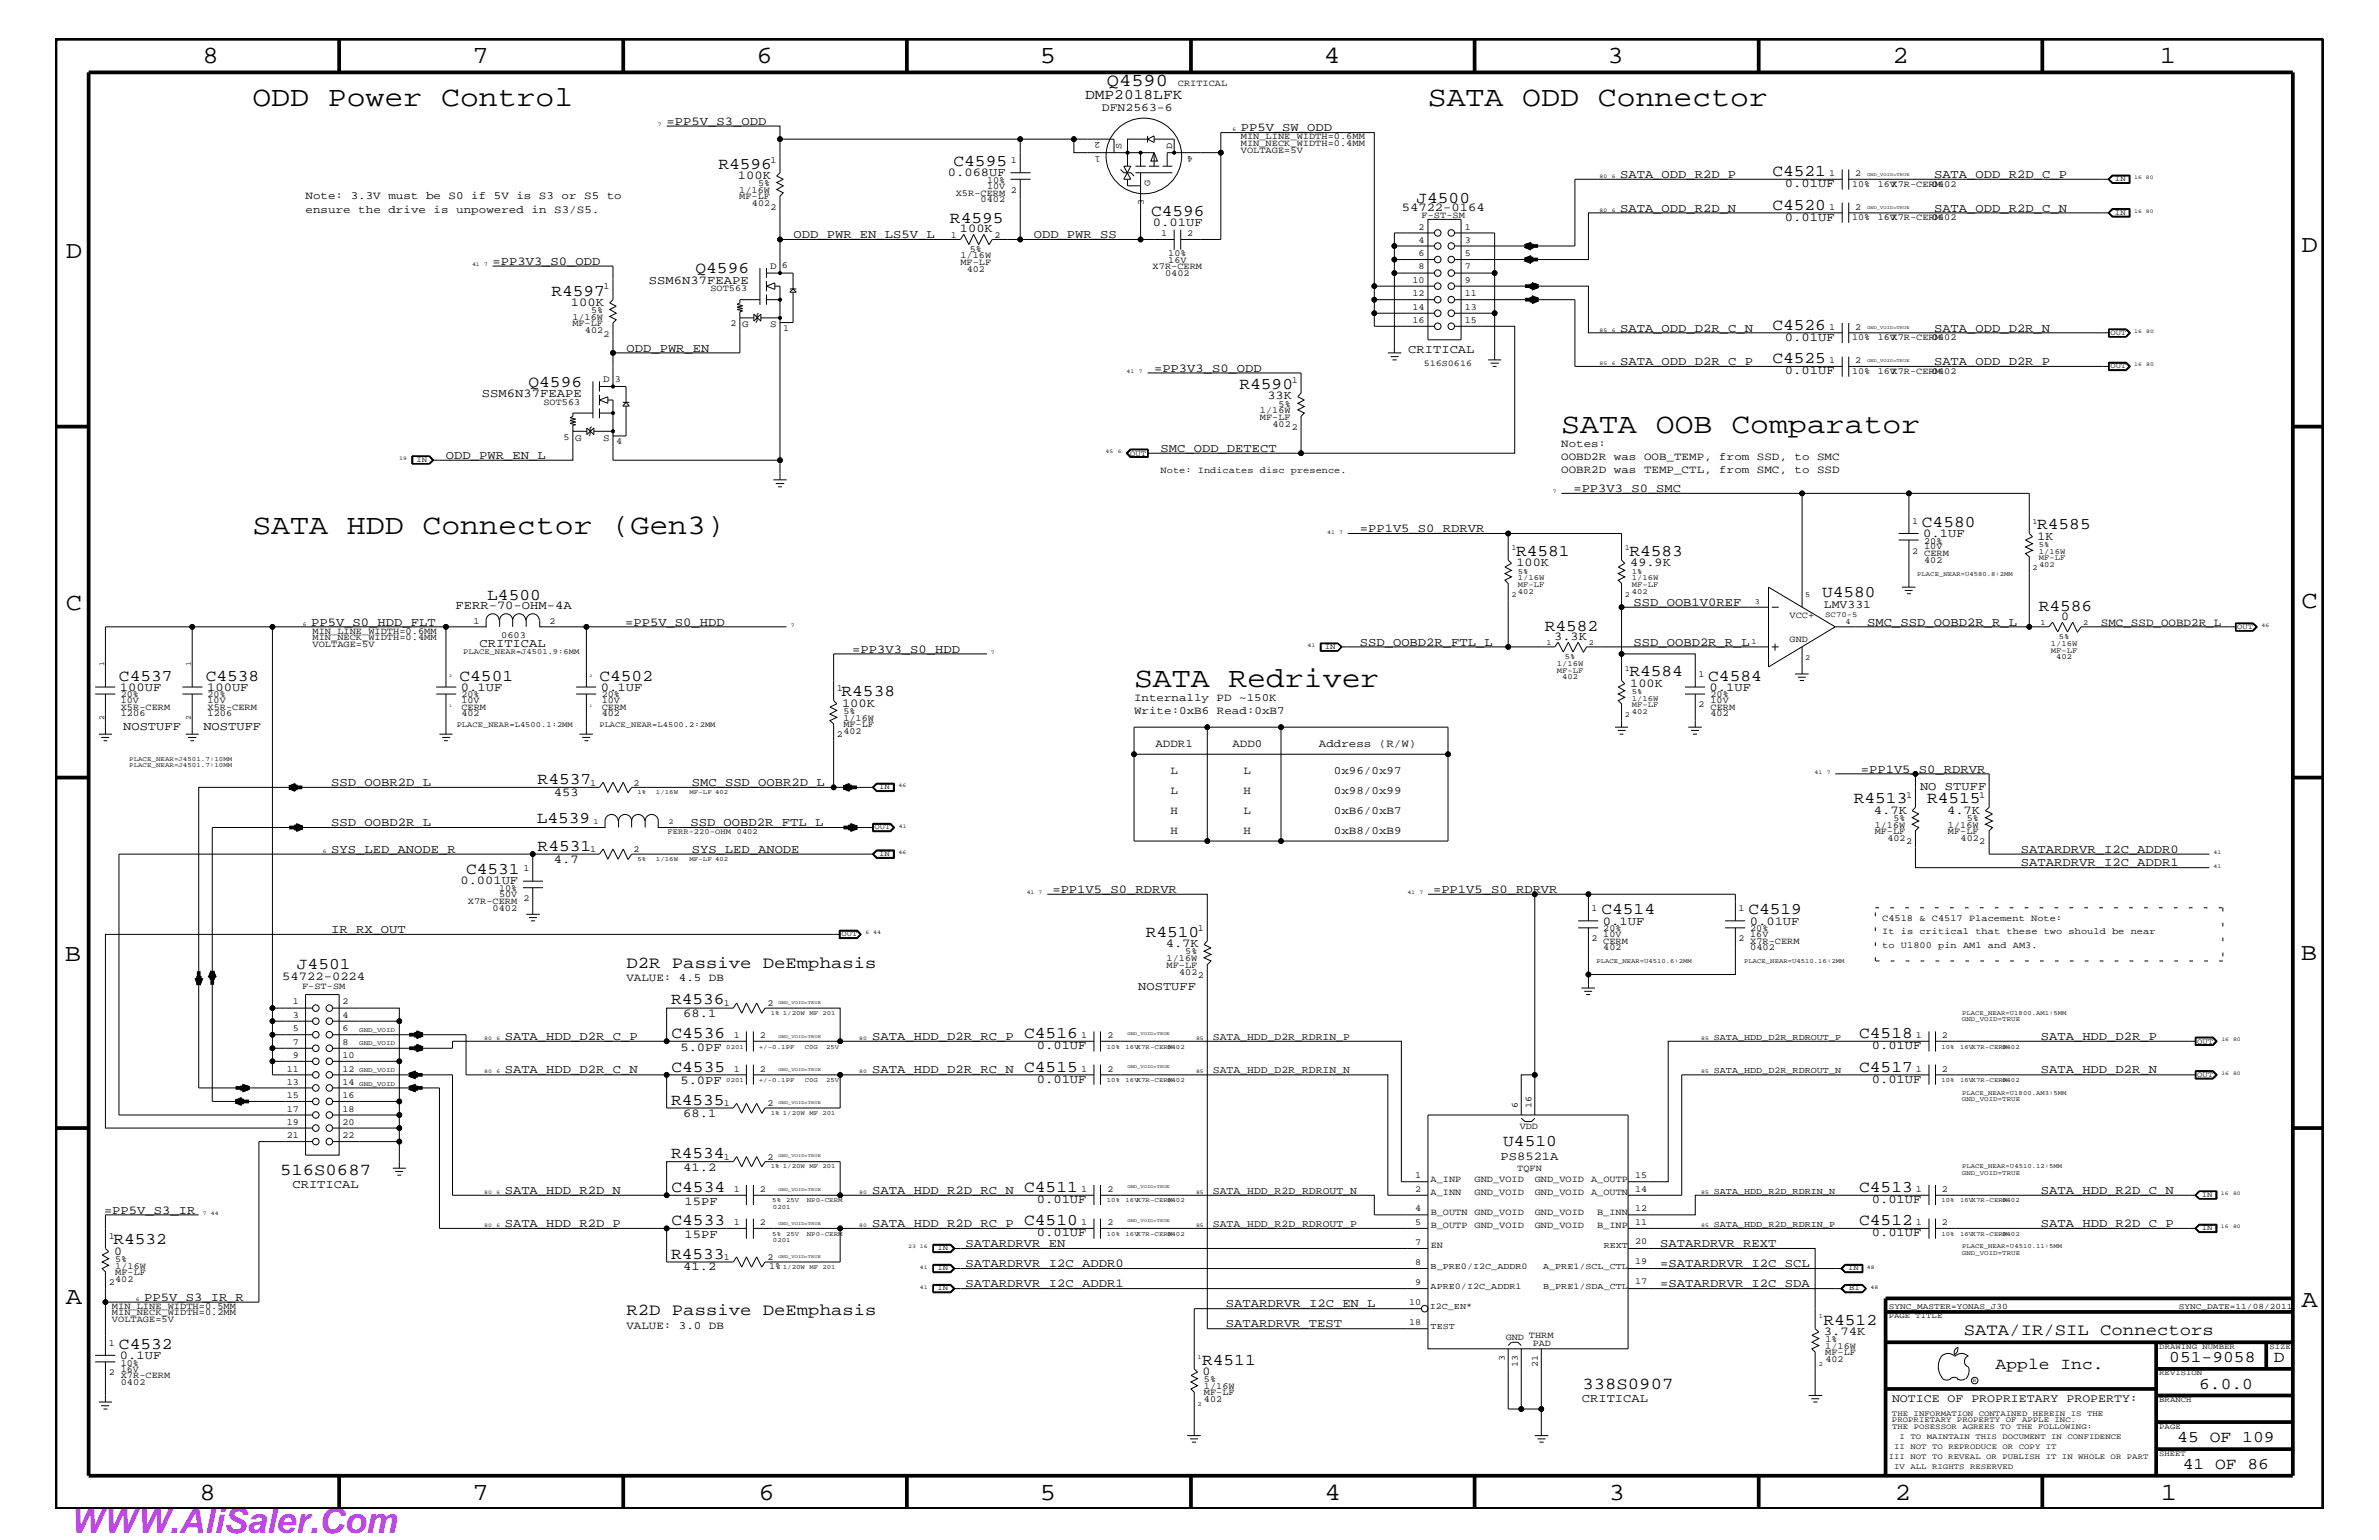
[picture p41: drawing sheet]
<svg xmlns="http://www.w3.org/2000/svg" width="432mm" height="279mm" viewBox="0 0 432 279" stroke-linecap="round" stroke-linejoin="round" font-family="sans-serif">
<defs><g id="words">
<text font-size="6.3" fill="#bd42e3" x="12.7" y="278.1">WWW.AliSaler.Com</text>
<g font-size="5.2">
<text x="45.8" y="19.2">ODD Power Control</text>
<text x="259.2" y="19.2">SATA ODD Connector</text>
<text x="283.4" y="78.6">SATA OOB Comparator</text>
<text x="45.8" y="96.8">SATA HDD Connector (Gen3)</text>
<text x="205.8" y="124.7">SATA Redriver</text>
</g>
<g font-size="4.5">
<text x="36.7" y="11.5">8</text>
<text x="85.8" y="11.5">7</text>
<text x="137.3" y="11.5">6</text>
<text x="188.7" y="11.5">5</text>
<text x="240.3" y="11.5">4</text>
<text x="291.8" y="11.5">3</text>
<text x="343.5" y="11.5">2</text>
<text x="392" y="11.5">1</text>
<text x="11.9" y="46.8">D</text>
<text x="417.8" y="45.7">D</text>
<text x="11.9" y="110.6">C</text>
<text x="417.8" y="110.3">C</text>
<text x="11.8" y="174.3">B</text>
<text x="417.6" y="174.2">B</text>
<text x="11.9" y="236.7">A</text>
<text x="417.8" y="237.1">A</text>
<text x="36.2" y="272.1">8</text>
<text x="85.8" y="272.1">7</text>
<text x="137.7" y="272.1">6</text>
<text x="188.7" y="272.1">5</text>
<text x="240.4" y="272.1">4</text>
<text x="292" y="272.1">3</text>
<text x="343.9" y="272.1">2</text>
<text x="392.2" y="272.1">1</text>
</g>
<text font-size="3.3" x="200.9" y="15.6">Q4590</text>
<g font-size="3">
<text x="130.4" y="30.6">R4596</text>
<text x="173.1" y="30.2">C4595</text>
<text x="321.7" y="31.9">C4521</text>
<text x="172.4" y="40.4">R4595</text>
<text x="208.9" y="39.2">C4596</text>
<text x="257.1" y="36.8">J4500</text>
<text x="321.7" y="38">C4520</text>
<text x="100.1" y="53.6">R4597</text>
<text x="126.2" y="49.6">Q4596</text>
<text x="321.7" y="59.8">C4526</text>
<text x="321.7" y="65.9">C4525</text>
<text x="95.9" y="70.1">Q4596</text>
<text x="225" y="70.6">R4590</text>
<text x="348.8" y="95.6">C4580</text>
<text x="275.2" y="101">R4581</text>
<text x="295.7" y="101">R4583</text>
<text x="369.7" y="96">R4585</text>
<text x="88.4" y="108.8">L4500</text>
<text x="330.7" y="108.2">U4580</text>
<text x="370" y="110.8">R4586</text>
<text x="280.4" y="114.4">R4582</text>
<text x="21.6" y="123.5">C4537</text>
<text x="37.3" y="123.5">C4538</text>
<text x="83.4" y="123.5">C4501</text>
<text x="108.8" y="123.5">C4502</text>
<text x="295.7" y="122.7">R4584</text>
<text x="310.1" y="123.5">C4584</text>
<text x="152.7" y="126.4">R4538</text>
<text x="97.6" y="142.3">R4537</text>
<text x="97.4" y="149.3">L4539</text>
<text x="336.5" y="145.7">R4513</text>
<text x="349.8" y="145.7">R4515</text>
<text x="97.6" y="154.4">R4531</text>
<text x="84.6" y="158.6">C4531</text>
<text x="290.7" y="165.9">C4514</text>
<text x="317.3" y="165.9">C4519</text>
<text x="207.9" y="170">R4510</text>
<text x="53.9" y="175.9">J4501</text>
<text x="113.7" y="175.6">D2R Passive DeEmphasis</text>
<text x="121.8" y="182.2">R4536</text>
<text x="121.9" y="188.3">C4536</text>
<text x="185.9" y="188.3">C4516</text>
<text x="337.4" y="188.3">C4518</text>
<text x="121.9" y="194.4">C4535</text>
<text x="185.9" y="194.4">C4515</text>
<text x="337.4" y="194.4">C4517</text>
<text x="121.8" y="200.4">R4535</text>
<text x="272.8" y="208">U4510</text>
<text x="50.8" y="213.2">516S0687</text>
<text x="121.8" y="210.2">R4534</text>
<text x="121.9" y="216.2">C4534</text>
<text x="185.9" y="216.2">C4511</text>
<text x="337.4" y="216.2">C4513</text>
<text x="20.6" y="225.7">R4532</text>
<text x="121.9" y="222.3">C4533</text>
<text x="185.9" y="222.3">C4510</text>
<text x="337.4" y="222.3">C4512</text>
<text x="121.8" y="228.4">R4533</text>
<text x="113.7" y="238.6">R2D Passive DeEmphasis</text>
<text x="21.6" y="244.7">C4532</text>
<text x="331" y="240.3">R4512</text>
<text x="356.4" y="242.3">SATA/IR/SIL Connectors</text>
<text x="218.2" y="247.6">R4511</text>
<text x="287.2" y="252">338S0907</text>
<text x="362.2" y="248.4">Apple Inc.</text>
<text x="393.7" y="247.1">051-9058</text>
<text x="399.2" y="252">6.0.0</text>
<text x="412.7" y="247.1">D</text>
<text x="395.2" y="261.6">45 OF 109</text>
<text x="396.2" y="266.6">41 OF 86</text>
</g>
<text font-size="2.6" x="196.9" y="18">DMP2018LFK</text>
<g font-size="2.2">
<text x="121" y="22.6">=PP5V_S3_ODD</text>
<text x="225.2" y="23.8">PP5V_SW_ODD</text>
<text x="133.9" y="32.5">100K</text>
<text x="172" y="31.9">0.068UF</text>
<text x="294.1" y="32.3">SATA_ODD_R2D_P</text>
<text x="324" y="34">0.01UF</text>
<text x="351" y="32.3">SATA_ODD_R2D_C_P</text>
<text x="209.3" y="41">0.01UF</text>
<text x="254.4" y="38.2">54722-0164</text>
<text x="294.1" y="38.4">SATA_ODD_R2D_N</text>
<text x="324" y="40.1">0.01UF</text>
<text x="351" y="38.4">SATA_ODD_R2D_C_N</text>
<text x="144" y="43.2">ODD_PWR_EN_LS5V_L</text>
<text x="174.2" y="42.1">100K</text>
<text x="187.6" y="43.2">ODD_PWR_SS</text>
<text x="89.4" y="48">=PP3V3_S0_ODD</text>
<text x="117.8" y="51.5">SSM6N37FEAPE</text>
<text x="103.6" y="55.5">100K</text>
<text x="113.7" y="63.9">ODD_PWR_EN</text>
<text x="255.6" y="64">CRITICAL</text>
<text x="294.1" y="60.2">SATA_ODD_D2R_C_N</text>
<text x="324" y="61.9">0.01UF</text>
<text x="351" y="60.2">SATA_ODD_D2R_N</text>
<text x="209.5" y="67.5">=PP3V3_S0_ODD</text>
<text x="294.1" y="66.2">SATA_ODD_D2R_C_P</text>
<text x="324" y="67.9">0.01UF</text>
<text x="351" y="66.2">SATA_ODD_D2R_P</text>
<text x="87.5" y="72.1">SSM6N37FEAPE</text>
<text x="230" y="72.4">33K</text>
<text x="80.9" y="83.3">ODD_PWR_EN_L</text>
<text x="210.7" y="82">SMC_ODD_DETECT</text>
<text x="285.6" y="89.3">=PP3V3_S0_SMC</text>
<text x="246.8" y="96.5">=PP1V5_S0_RDRVR</text>
<text x="349.1" y="97.4">0.1UF</text>
<text x="369.8" y="97.9">1K</text>
<text x="275.2" y="102.7">100K</text>
<text x="295.9" y="102.7">49.9K</text>
<text x="56.5" y="113.6">PP5V_S0_HDD_FLT</text>
<text x="82.7" y="110.5">FERR-70-OHM-4A</text>
<text x="113.5" y="113.6">=PP5V_S0_HDD</text>
<text x="296.5" y="109.9">SSD_OOB1V0REF</text>
<text x="338.9" y="113.6">SMC_SSD_OOBD2R_R_L</text>
<text x="374.1" y="112.5">0</text>
<text x="87" y="117.4">CRITICAL</text>
<text x="154.7" y="118.4">=PP3V3_S0_HDD</text>
<text x="246.8" y="117.2">SSD_OOBD2R_FTL_L</text>
<text x="282.1" y="116.1">3.3K</text>
<text x="296.5" y="117.2">SSD_OOBD2R_R_L</text>
<text x="21.8" y="125.3">100UF</text>
<text x="37.6" y="125.3">100UF</text>
<text x="83.7" y="125.3">0.1UF</text>
<text x="109.1" y="125.3">0.1UF</text>
<text x="295.9" y="124.6">100K</text>
<text x="310.3" y="125.3">0.1UF</text>
<text x="152.8" y="128.2">100K</text>
<text x="22.4" y="132.4">NOSTUFF</text>
<text x="36.9" y="132.4">NOSTUFF</text>
<text x="60.1" y="142.6">SSD_OOBR2D_L</text>
<text x="125.6" y="142.6">SMC_SSD_OOBR2D_L</text>
<text x="337.7" y="140.2">=PP1V5_S0_RDRVR</text>
<text x="348.5" y="143.3">NO STUFF</text>
<text x="60.1" y="149.9">SSD_OOBD2R_L</text>
<text x="100.5" y="144.5">453</text>
<text x="125.3" y="149.9">SSD_OOBD2R_FTL_L</text>
<text x="340.1" y="147.6">4.7K</text>
<text x="353.4" y="147.6">4.7K</text>
<text x="60.1" y="154.7">SYS_LED_ANODE_R</text>
<text x="125.6" y="154.7">SYS_LED_ANODE</text>
<text x="366.8" y="154.7">SATARDRVR_I2C_ADDR0</text>
<text x="83.6" y="160.5">0.001UF</text>
<text x="100.5" y="156.6">4.7</text>
<text x="191" y="162">=PP1V5_S0_RDRVR</text>
<text x="260.1" y="162">=PP1V5_S0_RDRVR</text>
<text x="366.8" y="157.2">SATARDRVR_I2C_ADDR1</text>
<text x="290.9" y="167.8">0.1UF</text>
<text x="317.6" y="167.8">0.01UF</text>
<text x="60.1" y="169.3">IR_RX_OUT</text>
<text x="211.6" y="171.8">4.7K</text>
<text x="51.2" y="177.7">54722-0224</text>
<text x="206.6" y="179.7">NOSTUFF</text>
<text x="124" y="184.4">68.1</text>
<text x="91.6" y="188.7">SATA_HDD_D2R_C_P</text>
<text x="123.5" y="190.6">5.0PF</text>
<text x="158.3" y="188.7">SATA_HDD_D2R_RC_P</text>
<text x="188.2" y="190.4">0.01UF</text>
<text x="339.7" y="190.4">0.01UF</text>
<text x="370.4" y="188.7">SATA_HDD_D2R_P</text>
<text x="91.6" y="194.8">SATA_HDD_D2R_C_N</text>
<text x="123.5" y="196.7">5.0PF</text>
<text x="158.3" y="194.8">SATA_HDD_D2R_RC_N</text>
<text x="188.2" y="196.5">0.01UF</text>
<text x="339.7" y="196.5">0.01UF</text>
<text x="370.4" y="194.8">SATA_HDD_D2R_N</text>
<text x="124" y="202.6">68.1</text>
<text x="53.1" y="215.6">CRITICAL</text>
<text x="124" y="212.4">41.2</text>
<text x="272.4" y="210.4">PS8521A</text>
<text x="18.9" y="220.2">=PP5V_S3_IR</text>
<text x="91.6" y="216.6">SATA_HDD_R2D_N</text>
<text x="124.3" y="218.6">15PF</text>
<text x="158.3" y="216.6">SATA_HDD_R2D_RC_N</text>
<text x="188.2" y="218.3">0.01UF</text>
<text x="339.7" y="218.3">0.01UF</text>
<text x="370.4" y="216.6">SATA_HDD_R2D_C_N</text>
<text x="20.7" y="227.6">0</text>
<text x="91.6" y="222.6">SATA_HDD_R2D_P</text>
<text x="124.3" y="224.6">15PF</text>
<text x="158.3" y="222.6">SATA_HDD_R2D_RC_P</text>
<text x="175.3" y="226.3">SATARDRVR_EN</text>
<text x="188.2" y="224.3">0.01UF</text>
<text x="301.3" y="226.3">SATARDRVR_REXT</text>
<text x="339.7" y="224.3">0.01UF</text>
<text x="370.4" y="222.6">SATA_HDD_R2D_C_P</text>
<text x="124" y="230.5">41.2</text>
<text x="175.3" y="233.5">SATARDRVR_I2C_ADDR1</text>
<text x="175.3" y="229.9">SATARDRVR_I2C_ADDR0</text>
<text x="301.3" y="229.9">=SATARDRVR_I2C_SCL</text>
<text x="301.3" y="233.5">=SATARDRVR_I2C_SDA</text>
<text x="26.2" y="236">PP5V_S3_IR_R</text>
<text x="222.5" y="237.2">SATARDRVR_I2C_EN_L</text>
<text x="222.5" y="240.8">SATARDRVR_TEST</text>
<text x="331.1" y="242.2">3.74K</text>
<text x="21.8" y="246.5">0.1UF</text>
<text x="218.3" y="249.5">0</text>
<text x="287.1" y="254.4">CRITICAL</text>
</g>
<g font-size="2.1">
<text x="200" y="20.2">DFN2563-6</text>
<text x="331.1" y="110.3">LMV331</text>
<text x="343.4" y="254.4">NOTICE OF PROPRIETARY PROPERTY:</text>
</g>
<g font-size="2">
<text x="55.5" y="38.6">ensure the drive is unpowered in S3/S5.</text>
<text x="55.5" y="36.2">Note: 3.3V must be S0 if 5V is S3 or S5 to</text>
<text x="283.4" y="83.5">OOBD2R was OOB_TEMP, from SSD, to SMC</text>
<text x="283.4" y="81.1">Notes:</text>
<text x="283.4" y="85.9">OOBR2D was TEMP_CTL, from SMC, to SSD</text>
<text x="381.3" y="113.6">SMC_SSD_OOBD2R_L</text>
<text x="205.8" y="129.6">Write:0xB6 Read:0xB7</text>
<text x="205.8" y="127.1">Internally PD ~150K</text>
<text x="209.7" y="135.6">ADDR1</text>
<text x="223.7" y="135.6">ADD0</text>
<text x="239.4" y="135.6">Address (R/W)</text>
<text x="212.4" y="140.4">L</text>
<text x="225.7" y="140.4">L</text>
<text x="242.1" y="140.4">0x96/0x97</text>
<text x="212.4" y="144">L</text>
<text x="212.4" y="147.7">H</text>
<text x="225.7" y="147.7">L</text>
<text x="225.7" y="144">H</text>
<text x="242.1" y="147.7">0xB6/0xB7</text>
<text x="242.1" y="144">0x98/0x99</text>
<text x="212.4" y="151.3">H</text>
<text x="225.7" y="151.3">H</text>
<text x="242.1" y="151.3">0xB8/0xB9</text>
<text x="113.7" y="178">VALUE: 4.5 DB</text>
<text x="113.7" y="241.1">VALUE: 3.0 DB</text>
</g>
<g font-size="1.9">
<text x="220.1" y="188.7">SATA_HDD_D2R_RDRIN_P</text>
<text x="220.1" y="194.8">SATA_HDD_D2R_RDRIN_N</text>
<text x="220.1" y="216.6">SATA_HDD_R2D_RDROUT_N</text>
<text x="220.1" y="222.6">SATA_HDD_R2D_RDROUT_P</text>
</g>
<g font-size="1.8">
<text x="139.8" y="48.8">D</text>
<text x="134.7" y="59.4">G</text>
<text x="139.8" y="59.4">S</text>
<text x="109.5" y="69.4">D</text>
<text x="104.4" y="80">G</text>
<text x="109.5" y="80">S</text>
</g>
<g font-size="1.7">
<text x="213.8" y="15.6">CRITICAL</text>
<text x="139.9" y="29.5">1</text>
<text x="183.5" y="29.5">1</text>
<text x="199.7" y="25.9" transform="rotate(-180 199.7 25.9)">2</text>
<text x="199.7" y="28.3" transform="rotate(-180 199.7 28.3)">1</text>
<text x="203.5" y="27.1" transform="rotate(-90 203.5 27.1)">S</text>
<text x="212.8" y="26.9" transform="rotate(-90 212.8 26.9)">D</text>
<text x="216.6" y="28.3" transform="rotate(-180 216.6 28.3)">4</text>
<text x="225.2" y="26.5">MIN_NECK_WIDTH=0.4MM</text>
<text x="225.2" y="25.3">MIN_LINE_WIDTH=0.6MM</text>
<text x="225.2" y="27.7">VOLTAGE=5V</text>
<text x="134.2" y="35">1/16W</text>
<text x="137.6" y="33.7">5%</text>
<text x="173.5" y="35.5">X5R-CERM</text>
<text x="179.2" y="34.2">10V</text>
<text x="179.2" y="33.1">10%</text>
<text x="183.5" y="35">2</text>
<text x="208.8" y="33.7" transform="rotate(-90 208.8 33.7)">G</text>
<text x="332" y="31.9">1</text>
<text x="336.2" y="33.9">10%</text>
<text x="336.7" y="31.9">2</text>
<text x="340.8" y="33.9">16V</text>
<text x="343.3" y="33.9">X7R-CERM</text>
<text x="350.6" y="33.9">0402</text>
<text x="134.2" y="36.2">MF-LF</text>
<text x="136.5" y="37.4">402</text>
<text x="139.9" y="38">2</text>
<text x="178" y="36.7">0402</text>
<text x="207.6" y="37.3" transform="rotate(-90 207.6 37.3)">3</text>
<text x="257.5" y="41.7">2</text>
<text x="258" y="39.5">F-ST-SM</text>
<text x="265.9" y="41.7">1</text>
<text x="332" y="38">1</text>
<text x="336.2" y="40">10%</text>
<text x="336.7" y="38">2</text>
<text x="340.8" y="40">16V</text>
<text x="343.3" y="40">X7R-CERM</text>
<text x="350.6" y="40">0402</text>
<text x="172.6" y="43.1">1</text>
<text x="174.3" y="46.8">1/16W</text>
<text x="176" y="45.7">5%</text>
<text x="180.5" y="43.1">2</text>
<text x="210.7" y="42.9">1</text>
<text x="212.1" y="47.7">16V</text>
<text x="212.1" y="46.5">10%</text>
<text x="215.5" y="42.9">2</text>
<text x="257.5" y="46.5">6</text>
<text x="257.5" y="44.1">4</text>
<text x="265.9" y="44.1">3</text>
<text x="265.9" y="46.5">5</text>
<text x="109.6" y="52.5">1</text>
<text x="129" y="52.8">SOT563</text>
<text x="141.9" y="48.7">6</text>
<text x="174.3" y="48">MF-LF</text>
<text x="175.5" y="49.3">402</text>
<text x="209.2" y="48.9">X7R-CERM</text>
<text x="211.5" y="50.2">0402</text>
<text x="256.4" y="53.8">12</text>
<text x="256.4" y="51.3">10</text>
<text x="257.5" y="48.9">8</text>
<text x="265.9" y="51.3">9</text>
<text x="265.9" y="48.9">7</text>
<text x="265.9" y="53.8">11</text>
<text x="103.9" y="58">1/16W</text>
<text x="103.9" y="59.2">MF-LF</text>
<text x="107.3" y="56.8">5%</text>
<text x="132.6" y="59.2">2</text>
<text x="142.2" y="60">1</text>
<text x="256.4" y="58.6">16</text>
<text x="256.4" y="56.2">14</text>
<text x="265.9" y="58.6">15</text>
<text x="265.9" y="56.2">13</text>
<text x="332" y="59.8">1</text>
<text x="336.7" y="59.8">2</text>
<text x="106.2" y="60.4">402</text>
<text x="109.6" y="61.1">2</text>
<text x="332" y="65.9">1</text>
<text x="336.2" y="61.8">10%</text>
<text x="336.7" y="65.9">2</text>
<text x="340.8" y="61.8">16V</text>
<text x="343.3" y="61.8">X7R-CERM</text>
<text x="350.6" y="61.8">0402</text>
<text x="111.6" y="69.3">3</text>
<text x="234.4" y="69.5">1</text>
<text x="336.2" y="67.8">10%</text>
<text x="340.8" y="67.8">16V</text>
<text x="343.3" y="67.8">X7R-CERM</text>
<text x="350.6" y="67.8">0402</text>
<text x="98.6" y="73.4">SOT563</text>
<text x="228.7" y="75">1/16W</text>
<text x="228.7" y="76.2">MF-LF</text>
<text x="231" y="77.4">402</text>
<text x="232.1" y="73.8">5%</text>
<text x="102.3" y="79.9">5</text>
<text x="111.8" y="80.5">4</text>
<text x="234.4" y="78">2</text>
<text x="210.7" y="85.9">Note: Indicates disc presence.</text>
<text x="347.1" y="95">1</text>
<text x="347.1" y="100.4">2</text>
<text x="349.2" y="101">CERM</text>
<text x="349.3" y="99.7">10V</text>
<text x="349.3" y="98.7">20%</text>
<text x="349.3" y="102.1">402</text>
<text x="85.9" y="113.1">1</text>
<text x="99.7" y="113.1">2</text>
<text x="324.8" y="112.2">VCC+</text>
<text x="56.7" y="116.2">MIN_NECK_WIDTH=0.4MM</text>
<text x="56.7" y="115">MIN_LINE_WIDTH=0.6MM</text>
<text x="56.7" y="117.4">VOLTAGE=5V</text>
<text x="91" y="115.7">0603</text>
<text x="324.8" y="116.5">GND</text>
<text x="151.9" y="125.3">1</text>
<text x="308.3" y="122.9">1</text>
<text x="21.9" y="130">1206</text>
<text x="21.9" y="128.8">X5R-CERM</text>
<text x="21.9" y="127.6">10V</text>
<text x="21.9" y="126.5">20%</text>
<text x="37.7" y="128.8">X5R-CERM</text>
<text x="37.7" y="130">1206</text>
<text x="37.7" y="127.6">10V</text>
<text x="37.7" y="126.5">20%</text>
<text x="83.7" y="128.8">CERM</text>
<text x="83.7" y="127.6">10V</text>
<text x="83.7" y="126.5">20%</text>
<text x="83.7" y="130">402</text>
<text x="109.2" y="128.8">CERM</text>
<text x="109.2" y="127.6">10V</text>
<text x="109.2" y="126.5">20%</text>
<text x="109.2" y="130">402</text>
<text x="153.1" y="130.8">1/16W</text>
<text x="153.1" y="131.9">MF-LF</text>
<text x="153.1" y="129.6">5%</text>
<text x="308.3" y="128.3">2</text>
<text x="310.5" y="128.8">CERM</text>
<text x="310.5" y="127.6">10V</text>
<text x="310.5" y="126.5">20%</text>
<text x="310.5" y="130">402</text>
<text x="151.9" y="133.8">2</text>
<text x="153.1" y="133.2">402</text>
<text x="107.1" y="142.5">1</text>
<text x="115" y="142.5">2</text>
<text x="343.7" y="149">5%</text>
<text x="346" y="144.7">1</text>
<text x="357" y="149">5%</text>
<text x="359.2" y="144.7">1</text>
<text x="107.1" y="154.6">1</text>
<text x="115" y="154.6">2</text>
<text x="340.3" y="150.1">1/16W</text>
<text x="340.3" y="151.3">MF-LF</text>
<text x="342.6" y="152.6">402</text>
<text x="346" y="153.2">2</text>
<text x="353.6" y="150.1">1/16W</text>
<text x="353.6" y="151.3">MF-LF</text>
<text x="355.9" y="152.6">402</text>
<text x="359.2" y="153.2">2</text>
<text x="90.6" y="161.7">10%</text>
<text x="95" y="158">1</text>
<text x="84.9" y="163.9">X7R-CERM</text>
<text x="89.4" y="165.2">0402</text>
<text x="90.6" y="162.8">50V</text>
<text x="95" y="163.5">2</text>
<text x="288.9" y="165.3">1</text>
<text x="315.6" y="165.3">1</text>
<text x="341.6" y="167.1">C4518 &amp; C4517 Placement Note:</text>
<text x="215.1" y="173.2">5%</text>
<text x="217.4" y="168.9">1</text>
<text x="288.9" y="170.7">2</text>
<text x="291" y="171.2">CERM</text>
<text x="291" y="170">10V</text>
<text x="291" y="168.9">20%</text>
<text x="291" y="172.4">402</text>
<text x="315.6" y="170.7">2</text>
<text x="317.7" y="171.2">X7R-CERM</text>
<text x="317.7" y="172.4">0402</text>
<text x="317.7" y="170">16V</text>
<text x="317.7" y="168.9">20%</text>
<text x="341.6" y="169.5">It is critical that these two should be near</text>
<text x="341.6" y="172">to U1800 pin AM1 and AM3.</text>
<text x="54.8" y="179.5">F-ST-SM</text>
<text x="211.7" y="174.4">1/16W</text>
<text x="211.7" y="175.6">MF-LF</text>
<text x="214" y="176.8">402</text>
<text x="217.4" y="177.4">2</text>
<text x="53.2" y="184.7">3</text>
<text x="53.2" y="182.2">1</text>
<text x="62.1" y="184.7">4</text>
<text x="62.1" y="182.2">2</text>
<text x="131.4" y="182.5">1</text>
<text x="139.3" y="182.5">2</text>
<text x="53.2" y="192">9</text>
<text x="53.2" y="189.5">7</text>
<text x="53.2" y="187.1">5</text>
<text x="62.1" y="189.5">8</text>
<text x="62.1" y="187.1">6</text>
<text x="62.1" y="192">10</text>
<text x="133.2" y="188.3">1</text>
<text x="137.9" y="188.3">2</text>
<text x="196.3" y="188.3">1</text>
<text x="201" y="188.3">2</text>
<text x="347.7" y="188.3">1</text>
<text x="352.5" y="188.3">2</text>
<text x="52.1" y="196.8">13</text>
<text x="52.1" y="194.4">11</text>
<text x="62.1" y="196.8">14</text>
<text x="62.1" y="194.4">12</text>
<text x="133.2" y="194.4">1</text>
<text x="137.9" y="194.4">2</text>
<text x="196.3" y="194.4">1</text>
<text x="201" y="194.4">2</text>
<text x="347.7" y="194.4">1</text>
<text x="352.5" y="194.4">2</text>
<text x="52.1" y="201.7">17</text>
<text x="52.1" y="199.2">15</text>
<text x="62.1" y="201.7">18</text>
<text x="62.1" y="199.2">16</text>
<text x="131.4" y="200.7">1</text>
<text x="139.3" y="200.7">2</text>
<text x="275.5" y="201" transform="rotate(-90 275.5 201)">6</text>
<text x="278" y="201" transform="rotate(-90 278 201)">16</text>
<text x="52.1" y="206.5">21</text>
<text x="52.1" y="204.1">19</text>
<text x="62.1" y="206.5">22</text>
<text x="62.1" y="204.1">20</text>
<text x="275.8" y="204.9">VDD</text>
<text x="131.4" y="210.4">1</text>
<text x="139.3" y="210.4">2</text>
<text x="256.9" y="213.8">1</text>
<text x="259.7" y="214.4">A_INP</text>
<text x="267.6" y="214.4">GND_VOID</text>
<text x="275.4" y="212.5">TQFN</text>
<text x="278.6" y="214.4">GND_VOID</text>
<text x="288.8" y="214.4">A_OUTP</text>
<text x="296.8" y="213.8">15</text>
<text x="133.2" y="216.2">1</text>
<text x="137.9" y="216.2">2</text>
<text x="196.3" y="216.2">1</text>
<text x="201" y="216.2">2</text>
<text x="256.9" y="219.7">4</text>
<text x="256.9" y="216.2">2</text>
<text x="259.7" y="216.9">A_INN</text>
<text x="259.7" y="220.4">B_OUTN</text>
<text x="267.6" y="216.9">GND_VOID</text>
<text x="267.6" y="220.4">GND_VOID</text>
<text x="278.6" y="216.9">GND_VOID</text>
<text x="278.6" y="220.4">GND_VOID</text>
<text x="288.8" y="216.9">A_OUTN</text>
<text x="289.9" y="220.4">B_INN</text>
<text x="296.8" y="219.7">12</text>
<text x="296.8" y="216.2">14</text>
<text x="347.7" y="216.2">1</text>
<text x="352.5" y="216.2">2</text>
<text x="19.7" y="224.7">1</text>
<text x="133.2" y="222.3">1</text>
<text x="137.9" y="222.3">2</text>
<text x="196.3" y="222.3">1</text>
<text x="201" y="222.3">2</text>
<text x="256.9" y="225.9">7</text>
<text x="256.9" y="222.2">5</text>
<text x="259.7" y="226.5">EN</text>
<text x="259.7" y="222.9">B_OUTP</text>
<text x="267.6" y="222.9">GND_VOID</text>
<text x="278.6" y="222.9">GND_VOID</text>
<text x="289.9" y="222.9">B_INP</text>
<text x="296.8" y="222.2">11</text>
<text x="296.8" y="225.7">20</text>
<text x="347.7" y="222.3">1</text>
<text x="352.5" y="222.3">2</text>
<text x="19.7" y="233.2">2</text>
<text x="20.9" y="231.3">MF-LF</text>
<text x="20.9" y="230.2">1/16W</text>
<text x="20.9" y="229">5%</text>
<text x="20.9" y="232.6">402</text>
<text x="131.4" y="228.5">1</text>
<text x="139.3" y="228.5">2</text>
<text x="139.6" y="230.2">1%</text>
<text x="256.9" y="229.6">8</text>
<text x="256.9" y="233.2">9</text>
<text x="296.8" y="233">17</text>
<text x="296.8" y="229.4">19</text>
<text x="20.3" y="239.9">VOLTAGE=5V</text>
<text x="20.3" y="237.4">MIN_LINE_WIDTH=0.5MM</text>
<text x="20.3" y="238.6">MIN_NECK_WIDTH=0.2MM</text>
<text x="255.8" y="236.8">10</text>
<text x="19.7" y="244.1">1</text>
<text x="255.8" y="240.5">18</text>
<text x="273.3" y="243.1">GND</text>
<text x="277.5" y="242.7">THRM</text>
<text x="278.2" y="244.2">PAD</text>
<text x="331.3" y="244.7">1/16W</text>
<text x="331.3" y="245.9">MF-LF</text>
<text x="331.3" y="243.5">1%</text>
<text x="19.7" y="249.5">2</text>
<text x="21.9" y="251.2">0402</text>
<text x="21.9" y="250">X7R-CERM</text>
<text x="21.9" y="248.9">16V</text>
<text x="21.9" y="247.8">10%</text>
<text x="218.5" y="252">1/16W</text>
<text x="218.5" y="250.7">5%</text>
<text x="273.1" y="247" transform="rotate(-90 273.1 247)">3</text>
<text x="275.5" y="248.1" transform="rotate(-90 275.5 248.1)">13</text>
<text x="279.1" y="248.1" transform="rotate(-90 279.1 248.1)">21</text>
<text x="331.3" y="247.1">402</text>
<text x="218.5" y="253.2">MF-LF</text>
<text x="218.5" y="254.4">402</text>
</g>
<g font-size="1.6">
<text x="258.4" y="66.5">516S0616</text>
<text x="311.1" y="188.7">SATA_HDD_D2R_RDROUT_P</text>
<text x="311.1" y="194.8">SATA_HDD_D2R_RDROUT_N</text>
<text x="311.1" y="216.6">SATA_HDD_R2D_RDRIN_N</text>
<text x="291.1" y="226.5">REXT</text>
<text x="311.1" y="222.6">SATA_HDD_R2D_RDRIN_P</text>
<text x="259.7" y="230.2">B_PRE0/I2C_ADDR0</text>
<text x="259.7" y="233.8">APRE0/I2C_ADDR1</text>
<text x="280.1" y="233.8">B_PRE1/SDA_CTL</text>
<text x="280.1" y="230.2">A_PRE1/SCL_CTL</text>
<text x="259.5" y="237.4">I2C_EN*</text>
<text x="259.7" y="241.1">TEST</text>
</g>
<g font-size="1.5">
<text x="342.8" y="237.4">SYNC_MASTER=YONAS_J30</text>
<text x="395.5" y="237.4">SYNC_DATE=11/08/2011</text>
</g>
<g font-size="1.4">
<text x="383.9" y="32.9">IN</text>
<text x="383.9" y="39">IN</text>
<text x="383" y="60.8">OUT</text>
<text x="383" y="66.8">OUT</text>
<text x="75.6" y="83.8">IN</text>
<text x="205.2" y="82.7">OUT</text>
<text x="368.9" y="95">1</text>
<text x="274.3" y="99.9">1</text>
<text x="294.9" y="99.9">1</text>
<text x="370.1" y="99.3">5%</text>
<text x="370.1" y="101.6">MF-LF</text>
<text x="370.1" y="100.4">1/16W</text>
<text x="275.5" y="104.1">5%</text>
<text x="275.5" y="106.5">MF-LF</text>
<text x="275.5" y="105.3">1/16W</text>
<text x="275.5" y="107.7">402</text>
<text x="296.2" y="104.1">1%</text>
<text x="296.2" y="106.5">MF-LF</text>
<text x="296.2" y="105.3">1/16W</text>
<text x="296.2" y="107.7">402</text>
<text x="368.9" y="103.5">2</text>
<text x="370.1" y="102.9">402</text>
<text x="274.3" y="108.3">2</text>
<text x="294.9" y="108.3">2</text>
<text x="318.5" y="109.5">3</text>
<text x="327.7" y="108.3">5</text>
<text x="331.3" y="112">SC70-5</text>
<text x="334.9" y="113.1">4</text>
<text x="370.3" y="113.4">1</text>
<text x="378.1" y="113.4">2</text>
<text x="84.1" y="118.6">PLACE_NEAR=J4501.9:6MM</text>
<text x="240.5" y="117.8">IN</text>
<text x="280.7" y="117">1</text>
<text x="284" y="119.6">5%</text>
<text x="288.4" y="117">2</text>
<text x="317.9" y="116.8">1</text>
<text x="327.7" y="119.8">2</text>
<text x="372.2" y="117.2">1/16W</text>
<text x="372.2" y="118.4">MF-LF</text>
<text x="373.2" y="119.6">402</text>
<text x="373.7" y="115.9">5%</text>
<text x="406.1" y="114.2">OUT</text>
<text x="18.9" y="120.8" transform="rotate(-90 18.9 120.8)">1</text>
<text x="34.6" y="120.8" transform="rotate(-90 34.6 120.8)">1</text>
<text x="282.6" y="122">MF-LF</text>
<text x="282.6" y="120.8">1/16W</text>
<text x="283.6" y="123.2">402</text>
<text x="294.9" y="121.7">1</text>
<text x="296.2" y="125.9">5%</text>
<text x="18.9" y="130.6" transform="rotate(-90 18.9 130.6)">2</text>
<text x="34.6" y="130.6" transform="rotate(-90 34.6 130.6)">2</text>
<text x="82.9" y="131.9">PLACE_NEAR=L4500.1:2MM</text>
<text x="108.8" y="131.9">PLACE_NEAR=L4500.2:2MM</text>
<text x="294.9" y="130.2">2</text>
<text x="296.2" y="128.3">MF-LF</text>
<text x="296.2" y="127.1">1/16W</text>
<text x="296.2" y="129.6">402</text>
<text x="159.6" y="143.2">IN</text>
<text x="107.7" y="149.5">1</text>
<text x="121.3" y="149.5">2</text>
<text x="121.2" y="151.2">FERR-220-OHM</text>
<text x="133.7" y="151.3">0402</text>
<text x="158.8" y="150.5">OUT</text>
<text x="159.6" y="155.4">IN</text>
<text x="152.7" y="169.9">OUT</text>
<text x="398.8" y="189.3">OUT</text>
<text x="398.8" y="195.4">OUT</text>
<text x="399.6" y="217.2">IN</text>
<text x="170.2" y="226.9">IN</text>
<text x="399.6" y="223.2">IN</text>
<text x="170.2" y="230.5">IN</text>
<text x="335.4" y="230.5">IN</text>
<text x="170.2" y="234.1">IN</text>
<text x="335.6" y="234.1">BI</text>
<text x="342.8" y="239.2">PAGE TITLE</text>
<text x="391.9" y="244.7">DRAWING NUMBER</text>
<text x="411.9" y="244.7">SIZE</text>
<text x="391.9" y="249.5">REVISION</text>
<text x="343.4" y="256.8">THE INFORMATION CONTAINED HEREIN IS THE</text>
<text x="391.9" y="254.4">BRANCH</text>
<text x="343.4" y="258">PROPRIETARY PROPERTY OF APPLE INC.</text>
<text x="343.4" y="259.3">THE POSESSOR AGREES TO THE FOLLOWING:</text>
<text x="343.8" y="262.9">II NOT TO REPRODUCE OR COPY IT</text>
<text x="344.8" y="261.1">I TO MAINTAIN THIS DOCUMENT IN CONFIDENCE</text>
<text x="391.9" y="259.3">PAGE</text>
<text x="342.8" y="264.7">III NOT TO REVEAL OR PUBLISH IT IN WHOLE OR PART</text>
<text x="343.8" y="266.6">IV ALL RIGHTS RESERVED</text>
<text x="391.9" y="264.1">SHEET</text>
</g>
<g font-size="1.2">
<text x="348" y="104.5">PLACE_NEAR=U4580.8:2MM</text>
<text x="23.5" y="138">PLACE_NEAR=J4501.7:10MM</text>
<text x="23.5" y="139.2">PLACE_NEAR=J4501.7:10MM</text>
<text x="115.7" y="144">1%</text>
<text x="119" y="144">1/16W</text>
<text x="125.1" y="144">MF-LF 402</text>
<text x="115.7" y="156.2">5%</text>
<text x="119" y="156.2">1/16W</text>
<text x="125.1" y="156.2">MF-LF 402</text>
<text x="289.7" y="174.8">PLACE_NEAR=U4510.6:2MM</text>
<text x="316.6" y="174.7">PLACE_NEAR=U4510.16:2MM</text>
<text x="139.9" y="184.1">1% 1/20W MF 201</text>
<text x="356.1" y="185.3">GND_VOID=TRUE</text>
<text x="356.1" y="184.1">PLACE_NEAR=U1800.AM1:5MM</text>
<text x="65.2" y="189.7">GND_VOID</text>
<text x="65.2" y="187.2">GND_VOID</text>
<text x="131.8" y="190.3">0201</text>
<text x="137.7" y="190.3">+/-0.1PF</text>
<text x="146.1" y="190.3">C0G</text>
<text x="149.9" y="190.3">25V</text>
<text x="200.9" y="190.3">10%</text>
<text x="204.3" y="190.3">16VX7R-CERM</text>
<text x="211.8" y="190.3">0402</text>
<text x="352.4" y="190.3">10%</text>
<text x="355.8" y="190.3">16VX7R-CERM</text>
<text x="363.4" y="190.3">0402</text>
<text x="65.2" y="197">GND_VOID</text>
<text x="65.2" y="194.5">GND_VOID</text>
<text x="131.8" y="196.4">0201</text>
<text x="137.7" y="196.4">+/-0.1PF</text>
<text x="146.1" y="196.4">C0G</text>
<text x="149.9" y="196.4">25V</text>
<text x="200.9" y="196.4">10%</text>
<text x="204.3" y="196.4">16VX7R-CERM</text>
<text x="211.8" y="196.4">0402</text>
<text x="352.4" y="196.4">10%</text>
<text x="355.8" y="196.4">16VX7R-CERM</text>
<text x="363.4" y="196.4">0402</text>
<text x="139.9" y="202.3">1% 1/20W MF 201</text>
<text x="356.1" y="199.8">GND_VOID=TRUE</text>
<text x="356.1" y="198.7">PLACE_NEAR=U1800.AM3:5MM</text>
<text x="139.9" y="211.9">1% 1/20W MF 201</text>
<text x="356.1" y="213.2">GND_VOID=TRUE</text>
<text x="356.1" y="211.9">PLACE_NEAR=U4510.12:5MM</text>
<text x="140.2" y="218.1">5%</text>
<text x="140.3" y="219.4">0201</text>
<text x="142.7" y="218.1">25V</text>
<text x="146.4" y="218.1">NP0-CERM</text>
<text x="200.9" y="218.1">10%</text>
<text x="204.3" y="218.1">16VX7R-CERM</text>
<text x="211.8" y="218.1">0402</text>
<text x="352.4" y="218.1">10%</text>
<text x="355.8" y="218.1">16VX7R-CERM</text>
<text x="363.4" y="218.1">0402</text>
<text x="140.2" y="224.2">5%</text>
<text x="140.3" y="225.4">0201</text>
<text x="142.7" y="224.2">25V</text>
<text x="146.4" y="224.2">NP0-CERM</text>
<text x="200.9" y="224.2">10%</text>
<text x="204.3" y="224.2">16VX7R-CERM</text>
<text x="211.8" y="224.2">0402</text>
<text x="352.4" y="224.2">10%</text>
<text x="355.8" y="224.2">16VX7R-CERM</text>
<text x="356.1" y="227.7">GND_VOID=TRUE</text>
<text x="356.1" y="226.5">PLACE_NEAR=U4510.11:5MM</text>
<text x="363.4" y="224.2">0402</text>
<text x="142.1" y="230.2">1/20W MF 201</text>
<text x="330.1" y="239.2">1</text>
<text x="217.3" y="246.5">1</text>
<text x="330.1" y="247.8">2</text>
<text x="217.3" y="255">2</text>
</g>
<g font-size="1">
<text x="119.4" y="22.9">7</text>
<text x="223.7" y="23.8">6</text>
<text x="290.3" y="32.3">80</text>
<text x="292.5" y="32.3">6</text>
<text x="387.4" y="32.5">16 80</text>
<text x="290.3" y="38.4">80</text>
<text x="292.5" y="38.4">6</text>
<text x="387.4" y="38.6">16 80</text>
<text x="85.7" y="48.3">41</text>
<text x="87.9" y="48.3">7</text>
<text x="290.3" y="60.2">85</text>
<text x="292.5" y="60.2">6</text>
<text x="387.4" y="60.4">16</text>
<text x="389.6" y="60.4">80</text>
<text x="204.5" y="67.7">41</text>
<text x="206.7" y="67.7">7</text>
<text x="290.3" y="66.2">85</text>
<text x="292.5" y="66.2">6</text>
<text x="387.4" y="66.5">16</text>
<text x="389.6" y="66.5">80</text>
<text x="72.5" y="83.5">19</text>
<text x="200.7" y="82.2">45</text>
<text x="202.9" y="82.2">6</text>
<text x="281.9" y="89.5">7</text>
<text x="240.9" y="96.8">41</text>
<text x="243.1" y="96.8">7</text>
<text x="55" y="113.6">6</text>
<text x="143.5" y="113.7">7</text>
<text x="410.5" y="113.7">46</text>
<text x="179.8" y="118.6">7</text>
<text x="237.3" y="117.4">41</text>
<text x="163.1" y="142.9">46</text>
<text x="329.4" y="140.4">41</text>
<text x="331.6" y="140.4">7</text>
<text x="58.6" y="154.7">6</text>
<text x="163.1" y="155">46</text>
<text x="163.2" y="150.1">41</text>
<text x="401.8" y="155">41</text>
<text x="401.8" y="157.4">41</text>
<text x="186.4" y="162.2">41 7</text>
<text x="255.5" y="162.2">41</text>
<text x="257.6" y="162.2">7</text>
<text x="157.1" y="169.5">6</text>
<text x="158.5" y="169.5">44</text>
<text x="87.9" y="188.7">80</text>
<text x="90.1" y="188.7">6</text>
<text x="156" y="188.7">80</text>
<text x="217.1" y="188.7">85</text>
<text x="308.8" y="188.7">85</text>
<text x="403.2" y="188.9">16 80</text>
<text x="87.9" y="194.8">80</text>
<text x="90.1" y="194.8">6</text>
<text x="156" y="194.8">80</text>
<text x="217.1" y="194.8">85</text>
<text x="308.8" y="194.8">85</text>
<text x="403.2" y="195">16 80</text>
<text x="36.8" y="220.4">7</text>
<text x="38.3" y="220.4">44</text>
<text x="87.9" y="216.6">80</text>
<text x="90.1" y="216.6">6</text>
<text x="156" y="216.6">80</text>
<text x="217.1" y="216.6">85</text>
<text x="308.8" y="216.6">85</text>
<text x="403.1" y="216.9">16</text>
<text x="405.3" y="216.9">80</text>
<text x="87.9" y="222.6">80</text>
<text x="90.1" y="222.6">6</text>
<text x="156" y="222.6">80</text>
<text x="164.9" y="226.5">23 16</text>
<text x="217.1" y="222.6">85</text>
<text x="308.8" y="222.6">85</text>
<text x="403.1" y="222.9">16</text>
<text x="405.3" y="222.9">80</text>
<text x="167" y="233.8">41</text>
<text x="167" y="230.2">41</text>
<text x="338.9" y="230.2">48</text>
<text x="339.5" y="233.8">48</text>
<text x="24.6" y="236">6</text>
<text x="358.1" y="250.7">R</text>
</g>
<g font-size=".8">
<text x="338.9" y="31.9">GND_VOID=TRUE</text>
<text x="338.9" y="37.9">GND_VOID=TRUE</text>
<text x="338.9" y="59.7">GND_VOID=TRUE</text>
<text x="338.9" y="65.7">GND_VOID=TRUE</text>
<text x="81.5" y="122.9">2</text>
<text x="107" y="122.9">2</text>
<text x="81.5" y="128.3">1</text>
<text x="107" y="128.3">1</text>
<text x="141.3" y="182.1">GND_VOID=TRUE</text>
<text x="141.3" y="188.2">GND_VOID=TRUE</text>
<text x="204.6" y="187.7">GND_VOID=TRUE</text>
<text x="141.3" y="194.3">GND_VOID=TRUE</text>
<text x="204.6" y="193.7">GND_VOID=TRUE</text>
<text x="141.3" y="200.3">GND_VOID=TRUE</text>
<text x="141.3" y="210">GND_VOID=TRUE</text>
<text x="204.6" y="215.6">GND_VOID=TRUE</text>
<text x="141.3" y="216.1">GND_VOID=TRUE</text>
<text x="204.6" y="221.7">GND_VOID=TRUE</text>
<text x="141.3" y="222.2">GND_VOID=TRUE</text>
<text x="141.3" y="228.2">GND_VOID=TRUE</text>
</g>
</g></defs>
<g fill="none" stroke="#000" stroke-width=".18">
<path d="M121 22.9h20.6v2.3h43.6M141.6 25.2v6.1l-.6 .6 1.2 .6-1.2 .6 1.2 .6-1.2 .7 1.2 .6-.6 .6v7.8h32.7l.6-.9 1 1.9 .8-1.9 .9 1.9 1-1.9 .9 1.9 .6-1h5.1M183.4 32.5h3.6M183.4 31.3h3.6M185.2 25.2h9.7M185.2 32.5v10.9h21.8M185.2 25.2v6.1M202.2 27.7v-2.5h-7.3v2.5h14.6M203.4 30.7l.6 .6h1.2l.6 .6M204 30.2l1.2 2.3h-1.2l1.2-2.3zM204.7 32.5v1.2h2.3M206.1 30.2h1.9"/>
<path d="M206.1 31.3h6.7M207 31.3v12.1h6.1M207 27.7v2.5M208.3 25.2h-3.6v5M208.3 24.7v1.1M208.3 25.2l1.2-.5v1.1zM208.5 30.2h1.9M209.5 25.2h3.6v2.5M209.5 27.7l.6 1.5h-1.2zM209.5 27.7v2.5M211 30.2h1.8M211.8 30.2v-2.5h9.8v15.7h-7.3"/>
<path d="M221.6 27.7v-3.6h27.8v27.8M259.2 39.8h6v21.9h-6zM334.4 38.6h-46.1v8.5h-24.3M334.4 32.5h-48.5v12.1h-21.9M334.4 30.7v3.7M334.4 36.8v3.6M335.6 30.7v3.7M335.6 36.8v3.6M335.6 32.5h47.2M335.6 38.6h47.2M382.6 32.5l.8-.7h3.2v1.5h-3.2zM382.6 38.6l.8-.7h3.2v1.5h-3.2z"/>
<path d="M382.8 32.5l.7-.6h2.9v1.2h-2.9zM382.8 38.6l.7-.6h2.9v1.2h-2.9zM383.4 37.9l-.7 .7M383.4 31.8h3.1v1.4h-3.1l-.7-.7zM386.5 37.9v1.4h-3.1l-.7-.7M386.5 37.9h-3.1l-.7 .7M89.4 48.3h21.9v6.1l-.6 .6 1.2 .6-1.2 .5 1.2 .7-1.2 .6 1.2 .6-.6 .6v5.4h23v-7.4l.5-.2-1-.3 1-.1-1-.3 1-.2-1-.3 .5-.2v-.6h3.6M134.3 57.7h2.5M136.8 57v1.3l1.3-1.3v1.3zM137.7 56.8l-.3 .2v1.3l-.2 .2M137.9 48.6v6.7M138.1 57.7h3.5"/>
<path d="M139.1 49.5h4.8v2.9M139.1 48.6v1.8M139.1 51v1.8M139.1 53.4v1.9M139.1 54.4h2.5M139.1 51.9l1.5-.6v1.2zM140.6 51.9h1v35.2M141.6 43.4v6.1M143.3 53l.6-.6 .6 .6zM143.3 52.4h1.2M143.9 53v5.5h-2.3M213.1 41.7v3.6"/>
<path d="M214.3 41.7v3.6M249.4 56.8v2.4h11M249.4 56.8h11M253.1 47.1v2.4M260.4 54.4h-11v2.4M260.4 42.3h-7.3v2.3M260.4 49.5h-7.3v14.5M260.4 44.6h-7.3v2.5h7.3M260.4 51.9h-11v2.5M264 59.2h10.9v23h-38.8M264 51.9h24.3v8.5h46.1M264 56.8h7.3v8.5"/>
<path d="M264 49.5h7.3v7.3M264 54.4h21.9v12.1h48.5M264 42.3h7.3v7.2M334.4 58.6v3.6M335.6 58.6v3.6M385.8 59.8l.6 .6-.6 .7M385.8 59.8h-3v1.3h3M385.8 59.8l.7 .6-.7 .7M385.9 59.7h-3.2v1.4h3.2M385.9 59.7l.8 .7-.8 .7M385.9 59.7l.7 .7-.7 .7M104.1 78.2h-.1h2.5"/>
<path d="M106.5 77.7l1.3 1.1v-1.1l-1.3 1.1zM107.4 77.4l-.3 .3v1.1l-.2 .3M107.6 69.2v6.7M107.6 74.9h-3.6v.6l-.5 .3 1 .2-1 .3 1 .3-1 .2 1 .3h-.5v6.4h-25.5M107.8 78.2h3.5M108.8 70.1h4.8v2.9M108.8 69.2v1.9M108.8 71.6v1.9M108.8 74.1v1.8M108.8 74.9h2.5M108.8 72.6l1.5-.6v1.2zM110.3 72.6h1v10.9h30.3"/>
<path d="M111.3 64v6.1M113 73h1.2M113.6 73.7v5.4h-2.3v-.1M113.6 73l.6 .7h-1.2zM208.3 67.7h27.8v3.6l-.5 .7 1.1 .6-1.1 .6 1.1 .6-1.1 .6 1.1 .5-.6 .6v6.7h-27.8M251.9 64h2.5M252.4 64.7h1.4M252.7 65.3h.8M270.1 65.3h2.4M270.5 65.9h1.6M270.9 66.5h.7M334.4 64.7v3.6"/>
<path d="M335.6 64.7v3.6M335.6 66.5h47.2M335.6 60.4h47.2M382.7 65.8h3.2l.7 .7-.7 .7h-3.2M382.7 65.7h3.2l.8 .8-.8 .7h-3.2zM382.8 65.8v1.4M382.8 65.9h3l.6 .6-.6 .6h-3M385.8 65.8l.7 .7-.7 .7M74.8 82.8h3.2l.6 .7-.6 .6h-3.2zM74.9 82.8v1.3M77.9 82.8l.6 .7M78 82.7h-3.2v1.5h3.2"/>
<path d="M78 82.7l.7 .8-.7 .7M78.5 83.5l-.6 .6M140.4 87.1h2.4M140.8 87.7h1.5M141.2 88.3h.7M204.4 82.2l.8-.7h3.2v1.5h-3.2zM205.2 81.6l-.6 .6 .6 .7h3.1v-1.3M205.2 81.6l-.7 .6 .7 .8M205.2 81.6h3.2M208.3 81.6h-3.1l-.5 .6 .5 .6h3.1M244.6 96.8h49.7v4.8l.6 .6-1.2 .7 1.2 .6-1.2 .6 1.2 .6-1.2 .6 .6 .6v4.3h26.7M273.7 96.8v4.8l.6 .6-1.1 .7 1.1 .6-1.1 .6 1.1 .6-1.1 .6 .5 .6v11.5h-30.3"/>
<path d="M283.4 89.5h43.7M344.6 96.8h3.7M344.6 98h3.7M346.5 89.5h21.8v7.3l.6 .6-1.3 .6 1.3 .7-1.3 .5 1.3 .6-1.3 .6 .7 .6v12.7h3.6l.7-.8 .9 1.8 .8-1.8 1 1.8 .9-1.8 .8 1.8M346.5 89.5v7.3M346.5 98v8.5M346.5 89.5h-19.4v20.7M34.9 113.7h14.5v69.2M80.9 113.7v10.9M90.6 112.5a1.19 1.19 0 0 0-1.2-1.1 1.19 1.19 0 0 0-1.2 1.1v1.2h-38.8M93.1 112.5a1.19 1.19 0 0 1 1.1-1.1 1.19 1.19 0 0 1 1.2 1.1M93.1 112.5a1.19 1.19 0 0 0-1.2-1.1 1.19 1.19 0 0 0-1.2 1.1v1.2"/>
<path d="M93.1 112.5v1.2M97.9 112.5a1.19 1.19 0 0 0-1.2-1.1 1.19 1.19 0 0 0-1.2 1.1v1.2M98 112.5v1.2h8.4M142.8 113.7h-36.4v10.9M179.2 118.6h-27.9v8.5l.6 .6-1.3 .6 1.3 .6-1.3 .7 1.3 .6-1.3 .5 .7 .6v11.6h-36.7l-.6 1M239.7 118h3.1M239.7 116.7v1.4M239.7 116.8h3.1M239.8 116.8v1.2M242.8 116.8l.6 .6M242.8 116.7l.8 .7-.8 .7M242.8 116.7l.7 .7"/>
<path d="M242.8 116.8l.7 .6M242.8 116.7h-3.2v1.4h3.2M243.4 117.4l-.6 .6M243.5 117.4l-.7 .6M243.5 117.4l-.7 .7M273.7 117.4h8.5l.6-.9 .9 1.8 1-1.8 .8 1.8 .9-1.8 1 1.8M294.3 118.6v4.9l.6 .6-1.2 .5 1.2 .7-1.2 .6 1.2 .6-1.2 .6 .6 .6v4.2M294.3 110.2v8.4h13.4v6M321 117.4h-33l-.6 1M321 106.5l12.1 7.2-12.1 7.3zM321.6 117.4h1.3M321.6 110.2h1.3"/>
<path d="M322.2 116.8v1.2M327.1 117.4v4.9M333.1 113.7h35.2M345.2 106.5h2.5M345.7 107.1h1.5M346.1 107.7h.7M405.8 113.7h-28.1l-.7 1M408.9 113.1l.7 .6-.7 .7M408.9 113.1l.6 .6-.6 .7M408.9 113.1h-3.1v1.3h3.1M409 113h-3.3v1.5h3.3M409 113l.7 .7-.7 .8"/>
<path d="M409 113l.6 .7-.6 .8M17.3 124.6h3.6M17.3 125.9h3.6M18 133.2h2.3M18.4 133.8h1.4M18.8 134.4h.7M19.1 124.6v-10.9h15.8v10.9M19.1 125.9v7.3M33.1 124.6h3.6M33.1 125.9h3.6M33.7 133.2h2.4M34.1 133.8h1.5"/>
<path d="M34.5 134.4h.7M34.9 125.9v7.3M79.2 125.9h3.6M79.2 124.6h3.6M79.8 133.2h2.3M80.3 133.8h1.4M80.6 134.4h.7M80.9 125.9v7.3M104.6 125.9h3.6M104.6 124.6h3.6M105.2 133.2h2.4M105.7 133.8h1.4"/>
<path d="M106.1 134.4h.7M106.4 125.9v7.3M205.8 136.8h57v-4.9h-57v20.7h57v-15.8M219.1 131.9v20.7M232.5 131.9v20.7M293.1 131.9h2.4M293.6 132.5h1.5M294 133.2h.7M305.8 125.9h3.7M305.8 124.6h3.7M306.4 131.9h2.5M306.9 132.5h1.5"/>
<path d="M307.3 133.2h.7M307.7 125.9v6M325.8 122.3h2.5M326.3 122.9h1.5M326.7 123.5h.7M94.9 159.9h3.7M96.7 155h-75.1v47.3h35.1M112.2 148.9a1.19 1.19 0 0 0-1.2-1.1 1.19 1.19 0 0 0-1.2 1.1v1.2h-71.3v49.7h18.2M114 155.9l-.9-1.9-.9 1.9-.9-1.9-1 1.9-.8-1.9-.7 1h-12.1v4.9M114 143.8l-.9-1.9-.9 1.9-.9-1.9-1 1.9-.8-1.9-.7 1h-72.7v54.5h20.6M114.6 148.9a1.19 1.19 0 0 1 1.2-1.1 1.19 1.19 0 0 1 1.2 1.1M114.6 148.9a1.19 1.19 0 0 0-1.1-1.1 1.19 1.19 0 0 0-1.2 1.1v1.2"/>
<path d="M114.6 148.9v1.2M151.3 142.9h7.2M158.3 155l.8-.8h3.2v1.5h-3.2zM158.3 142.9l.8-.8h3.2v1.5h-3.2zM158.4 149.4h3.2l.8 .7-.8 .8h-3.2zM158.4 150.8h3.2M158.4 149.5h3.2M158.5 149.5v1.3M158.5 142.9l.6 .6M158.5 142.9l.7-.6h2.9v1.1h-2.9zM158.5 150.1h-39v-1.2a1.19 1.19 0 0 0-1.2-1.1 1.19 1.19 0 0 0-1.2 1.1v1.2M158.5 155h-43.9l-.6 1"/>
<path d="M158.5 149.5h3.1l.5 .6-.5 .6h-3.1M159.1 143.5h3.2M159.1 142.2l-.7 .7 .7 .6M159.1 142.2l-.6 .7M159.1 154.4h3.1v1.2h-3.1l-.6-.6zM159.1 142.2h3.2M159.2 154.4l-.7 .6 .7 .6h2.9v-1.2M161.6 149.5l.7 .6-.7 .7M161.6 149.5l.6 .6-.6 .7M162.2 142.2v1.3M162.3 154.3h-3.2l-.7 .7 .7 .7M333.1 140.4h27.9v6.1l-.6 .6 1.2 .6-1.2 .7 1.2 .5-1.2 .6 1.2 .6-.6 .6v4.3h40"/>
<path d="M347.7 140.4v6.1l-.6 .6 1.2 .6-1.2 .7 1.2 .5-1.2 .6 1.2 .6-.6 .6v6.7h53.3M94.9 161.1h3.7M95.5 165.9h2.5M96 166.5h1.5M96.4 167.1h.7M96.7 161.1v4.8M152.3 168.8h3.3l.7 .7-.7 .8h-3.3zM152.5 169.5h-133.4v35.2h37.6M152.5 168.9h3l.6 .6-.6 .6h-3zM155.5 168.8l.8 .7M155.5 168.8h-3.1v1.4h3.1M155.5 168.8l.7 .7-.7 .7"/>
<path d="M156.3 169.5l-.8 .7M190.1 162.2h29v8.5l-.6 .7 1.3 .6-1.3 .6 1.3 .6-1.3 .6 1.3 .6-.7 .6v66.1h40.1M259.2 162.2h29.1M278.6 162.2v40.1M286.4 168.3h3.7M286.4 167.1h3.7M287 179.3h2.5M287.5 179.9h1.5M288.3 168.3v8.5h26.7v-8.5M288.3 167.1v-4.9h26.7v4.9M288.3 176.8v2.5M313.1 167.1h3.7"/>
<path d="M313.1 168.3h3.7M49.4 182.9h7.3M49.4 190.2v4.8h7.3M49.4 192.6h7.3M49.4 185.3h7.3M49.4 182.9v4.8M55.5 180.4h6.1v29.2h-6.1zM56.7 187.7h-7.3v2.5h7.3M60.4 199.8h12.1v2.5M60.4 192.6h12.1v7.2M60.4 185.3h12.1v7.3M60.4 182.9h12.1v2.4"/>
<path d="M60.4 195h21.7v21.9h38.9M60.4 187.7h24.2v7.3h50.9M60.4 197.4h19.4v25.5h55.7M121 188.9h-38.9v1.3h-21.7M121 195v6h12.1l.6-.8 .9 1.8 .9-1.8 .9 1.8 .9-1.8 1 1.8M135.5 187.1v3.7M135.5 193.1v3.7M135.5 188.9h-14.5v-6h12.1l.6-.9 .9 1.8 .9-1.8 .9 1.8 .9-1.8 1 1.8 .6-.9h13.6v6h46.1M136.7 195h15.8v6h-13.6l-.6 1M136.7 188.9h15.8M136.7 187.1v3.7M136.7 193.1v3.7"/>
<path d="M152.5 195h46.1M198.6 187.1v3.7M198.6 193.1v3.7M199.7 195h52.2v21.9h7.3M199.7 188.9h54.7v25.5h4.8M199.7 187.1v3.7M199.7 193.1v3.7M278.6 195h-2.5v7.3M287.9 180.4h.7M350.1 187.1v3.7M350.1 193.1v3.7M350.1 188.9h-47.3v25.5h-7.3"/>
<path d="M350.1 195h-44.9v21.9h-9.7M351.3 195h47.2M351.3 188.9h47.2M351.3 187.1v3.7M351.3 193.1v3.7M398.5 188.2h3.2l.7 .7-.7 .8h-3.2zM398.5 194.2h3.2l.7 .8-.7 .8h-3.2zM398.5 195.7h3.2M398.5 194.3h3.2M398.5 188.2h3.2M398.5 194.4h3.1l.6 .6-.6 .6h-3.1M398.5 188.3h3.1l.6 .6-.6 .6h-3.1"/>
<path d="M398.5 194.3v1.4M401.7 194.3l.6 .7-.6 .7M401.7 188.2l.6 .7-.6 .7h-3.2v-1.4M401.7 194.3l.7 .7-.7 .7M401.7 188.2l.7 .7-.7 .8M56.7 207.1h-9.7v29.1h-27.9M60.4 207.1h12.1v4.8M60.4 204.7h12.1v2.4M60.4 202.3h12.1v2.4M71.3 211.9h2.4M71.7 212.5h1.5M72.1 213.2h.7"/>
<path d="M135.5 215v3.6M135.5 216.9h-14.5v-6.1h12.1l.6-1 .9 1.9 .9-1.9 .9 1.9 .9-1.9 1 1.9 .6-.9h13.6v6.1h46.1M136.7 216.9h15.8M136.7 215v3.6M198.6 215v3.6M199.7 216.9h49.7v3.5h9.8M199.7 215v3.6M259.2 202.3h36.3v42.4h-36.3zM276.1 202.9l.7 .6h1.2l.6-.6M350.1 215v3.6M350.1 216.9h-42.4v3.5h-12.2M351.3 216.9h47.2"/>
<path d="M351.3 215v3.6M399.1 216.1l-.6 .8 .6 .6M399.1 216.1l-.7 .8 .7 .6M399.1 216.1h3.3v1.4h-3.3M399.1 216.2h3.2v1.2h-3.2l-.6-.5zM399.2 216.2l-.7 .7 .7 .5M402.2 216.2v1.2M36.1 220.4h-17v6.1l.6 .6-1.2 .6 1.2 .7-1.2 .6 1.2 .6-1.2 .5 .6 .6v15.2M121 222.9v6.1h12.1l.6-1 .9 1.9 .9-1.9 .9 1.9 .9-1.9 1 1.9 .6-.9h13.6v-6.1M135.5 221.1v3.6M136.7 222.9h61.9M136.7 221.1v3.6"/>
<path d="M169.3 233h3.3l.7 .8-.7 .8h-3.3zM169.3 233.1h3.3l.6 .7-.6 .7h-3.3M169.3 229.5h3.3l.6 .6-.6 .7h-3.3M169.3 225.8h3.3l.6 .7-.6 .7h-3.3M169.3 225.7h3.3l.7 .8-.7 .8h-3.3zM169.3 229.4h3.3l.7 .7-.7 .8h-3.3zM169.4 233.2h3.1l.6 .6M169.4 229.6h3.1l.6 .5M169.4 225.9h3.1l.6 .6M169.4 225.8v1.4M169.4 229.5v1.3M169.4 233.1v1.4"/>
<path d="M172.5 233.1l.7 .7-.7 .7M172.5 229.5l.7 .6-.7 .7M172.5 225.8l.7 .7-.7 .7M173.1 233.8l-.6 .6h-3.1M173.1 230.1l-.6 .6h-3.1M173.1 226.5l-.6 .6h-3.1M173.1 233.8h86.1M173.1 230.1h86.1M173.1 226.5h86.1M198.6 221.1v3.6M199.7 222.9h59.5M199.7 221.1v3.6"/>
<path d="M258 237.4h-41.2v11l.6 .5-1.2 .6 1.2 .6-1.2 .6 1.2 .7-1.2 .6 .6 .6v7.9M295.5 226.5h34v14.6l.6 .6-1.2 .6 1.2 .6-1.2 .6 1.2 .6-1.2 .6 .6 .6v7.9M295.5 233.8h38.9M295.5 230.1h38.9M295.5 222.9h54.6M334.1 233.8l.8-.8h3.1l.8 .8-.8 .8h-3.1zM334.4 233.8l.6-.6h3l.6 .6-.6 .6h-3zM334.9 229.5l-.7 .6 .7 .7M334.9 230.8h3.2M334.9 229.5l-.6 .6 .6 .7M334.9 233.1l-.7 .7 .7 .7M334.9 233.1l-.6 .7 .6 .7"/>
<path d="M334.9 229.4h3.2v1.5h-3.2l-.8-.8zM334.9 229.5h3.2M334.9 233.1h3.1l.7 .7-.7 .7h-3.1M338 229.6h-3l-.6 .5 .6 .6h3M338 229.5v1.3M350.1 221.1v3.6M351.3 222.9h47.2M351.3 221.1v3.6M398.5 222.9l.7-.6h3v1.2h-3zM398.5 222.9l.6 .6M399.1 222.2l-.6 .7 .6 .6M399.1 223.5h3.3"/>
<path d="M399.1 222.1h3.3v1.5h-3.3l-.7-.7zM399.1 222.2h3.3M399.1 222.2l-.6 .7M402.3 222.2v1.3M17.3 245.9h3.6M17.3 247.1h3.6M18 254.4h2.3M18.4 255h1.4M18.8 255.6h.7M19.1 247.1v7.3M273.7 244.7v10.9h2.4M276.1 244.7v10.9h3.7v-10.9"/>
<path d="M276.1 244.1l-.6-.6h-1.2l-.6 .6M279.8 255.6v4.9M328.3 253.2h2.4M328.8 253.8h1.4M329.1 254.4h.8M352.4 246.1a1.69 1.69 0 0 1 2.4 0M352.4 246a3.3 3.3 0 0 0 .3 4.1M352.6 250.2l.7 .2 .7-.2M354 250.2l.7-.3 .7 .3M354.8 246.1a1.69 1.69 0 0 1 2.5 0M355.3 250.2l.7 .2 .7-.2M355.3 244.4l.1 .3a1.18 1.18 0 0 1-.6 1"/>
<path d="M355.4 244.4a.99 .99 0 0 0-.6 1.4M357.2 246a1.04 1.04 0 0 0-.6 1 1.04 1.04 0 0 0 .6 1M357.3 248l.1 .7a2.11 2.11 0 0 1-.6 1.5M215.5 260.5h2.4M216 261.1h1.4M216.3 261.6h.8M278.6 260.5h2.4M279.1 261.1h1.4M279.4 261.6h.8"/>
<circle cx="141.6" cy="25.2" r=".42"/>
<circle cx="185.2" cy="25.2" r=".42"/>
<circle cx="194.9" cy="25.2" r=".42"/>
<circle cx="204.7" cy="27.7" r=".25"/>
<circle cx="207" cy="27.7" r=".25"/>
<circle cx="207.6" cy="28.3" r="6.9"/>
<circle cx="213.1" cy="27.7" r=".25"/>
<circle cx="221.6" cy="27.7" r=".42"/>
<circle cx="141.6" cy="43.4" r=".42"/>
<circle cx="141.6" cy="54.4" r=".25"/>
<circle cx="141.6" cy="57.7" r=".25"/>
<circle cx="141.6" cy="49.5" r=".25"/>
<circle cx="185.2" cy="43.4" r=".42"/>
<circle cx="207" cy="43.4" r=".42"/>
<circle cx="249.4" cy="56.8" r=".42"/>
<circle cx="249.4" cy="54.4" r=".42"/>
<circle cx="249.4" cy="51.9" r=".42"/>
<circle cx="253.1" cy="49.5" r=".42"/>
<circle cx="253.1" cy="47.1" r=".42"/>
<circle cx="253.1" cy="44.6" r=".42"/>
<circle cx="261" cy="59.2" r=".59"/>
<circle cx="261" cy="42.3" r=".59"/>
<circle cx="261" cy="49.5" r=".59"/>
<circle cx="261" cy="51.9" r=".59"/>
<circle cx="261" cy="54.4" r=".59"/>
<circle cx="261" cy="56.8" r=".59"/>
<circle cx="261" cy="44.6" r=".59"/>
<circle cx="261" cy="47.1" r=".59"/>
<circle cx="263.4" cy="49.5" r=".59"/>
<circle cx="263.4" cy="59.2" r=".59"/>
<circle cx="263.4" cy="56.8" r=".59"/>
<circle cx="263.4" cy="54.4" r=".59"/>
<circle cx="263.4" cy="47.1" r=".59"/>
<circle cx="263.4" cy="51.9" r=".59"/>
<circle cx="263.4" cy="44.6" r=".59"/>
<circle cx="263.4" cy="42.3" r=".59"/>
<circle cx="271.3" cy="49.5" r=".42"/>
<circle cx="271.3" cy="56.8" r=".42"/>
<circle cx="111.3" cy="64" r=".42"/>
<circle cx="111.3" cy="74.9" r=".25"/>
<circle cx="111.3" cy="70.1" r=".25"/>
<circle cx="111.3" cy="78.2" r=".25"/>
<circle cx="141.6" cy="83.5" r=".42"/>
<circle cx="236.1" cy="82.2" r=".42"/>
<circle cx="273.7" cy="96.8" r=".42"/>
<circle cx="327.1" cy="89.5" r=".42"/>
<circle cx="346.5" cy="89.5" r=".42"/>
<circle cx="34.9" cy="113.7" r=".42"/>
<circle cx="49.4" cy="113.7" r=".42"/>
<circle cx="80.9" cy="113.7" r=".42"/>
<circle cx="106.4" cy="113.7" r=".42"/>
<circle cx="273.7" cy="117.4" r=".42"/>
<circle cx="294.3" cy="118.6" r=".42"/>
<circle cx="294.3" cy="110.2" r=".42"/>
<circle cx="368.3" cy="113.7" r=".42"/>
<circle cx="205.8" cy="136.8" r=".42"/>
<circle cx="219.1" cy="131.9" r=".42"/>
<circle cx="232.5" cy="131.9" r=".42"/>
<circle cx="262.8" cy="136.8" r=".42"/>
<circle cx="96.7" cy="155" r=".42"/>
<circle cx="151.3" cy="142.9" r=".42"/>
<circle cx="219.1" cy="152.6" r=".42"/>
<circle cx="232.5" cy="152.6" r=".42"/>
<circle cx="347.7" cy="140.4" r=".42"/>
<circle cx="278.6" cy="162.2" r=".42"/>
<circle cx="288.3" cy="176.8" r=".42"/>
<circle cx="288.3" cy="162.2" r=".42"/>
<circle cx="49.4" cy="187.7" r=".42"/>
<circle cx="49.4" cy="190.2" r=".42"/>
<circle cx="49.4" cy="185.3" r=".42"/>
<circle cx="49.4" cy="182.9" r=".42"/>
<circle cx="49.4" cy="192.6" r=".42"/>
<circle cx="57.3" cy="182.9" r=".59"/>
<circle cx="57.3" cy="190.2" r=".59"/>
<circle cx="57.3" cy="185.3" r=".59"/>
<circle cx="57.3" cy="195" r=".59"/>
<circle cx="57.3" cy="192.6" r=".59"/>
<circle cx="57.3" cy="187.7" r=".59"/>
<circle cx="57.3" cy="197.4" r=".59"/>
<circle cx="57.3" cy="199.8" r=".59"/>
<circle cx="59.8" cy="190.2" r=".59"/>
<circle cx="59.8" cy="197.4" r=".59"/>
<circle cx="59.8" cy="182.9" r=".59"/>
<circle cx="59.8" cy="195" r=".59"/>
<circle cx="59.8" cy="187.7" r=".59"/>
<circle cx="59.8" cy="199.8" r=".59"/>
<circle cx="59.8" cy="192.6" r=".59"/>
<circle cx="59.8" cy="185.3" r=".59"/>
<circle cx="72.5" cy="199.8" r=".42"/>
<circle cx="72.5" cy="185.3" r=".42"/>
<circle cx="72.5" cy="192.6" r=".42"/>
<circle cx="121" cy="188.9" r=".42"/>
<circle cx="121" cy="195" r=".42"/>
<circle cx="152.5" cy="188.9" r=".42"/>
<circle cx="152.5" cy="195" r=".42"/>
<circle cx="278.6" cy="195" r=".42"/>
<circle cx="57.3" cy="204.7" r=".59"/>
<circle cx="57.3" cy="202.3" r=".59"/>
<circle cx="57.3" cy="207.1" r=".59"/>
<circle cx="59.8" cy="202.3" r=".59"/>
<circle cx="59.8" cy="204.7" r=".59"/>
<circle cx="59.8" cy="207.1" r=".59"/>
<circle cx="72.5" cy="204.7" r=".42"/>
<circle cx="72.5" cy="207.1" r=".42"/>
<circle cx="72.5" cy="202.3" r=".42"/>
<circle cx="121" cy="216.9" r=".42"/>
<circle cx="152.5" cy="216.9" r=".42"/>
<circle cx="19.1" cy="236.2" r=".42"/>
<circle cx="121" cy="222.9" r=".42"/>
<circle cx="152.5" cy="222.9" r=".42"/>
<circle cx="258.6" cy="237.4" r=".59"/>
<circle cx="276.1" cy="255.6" r=".42"/>
<circle cx="279.8" cy="255.6" r=".42"/>
<circle cx="358.4" cy="250.5" r=".59"/>
</g>
<g fill="#000">
<circle cx="141.6" cy="25.2" r=".42"/>
<circle cx="185.2" cy="25.2" r=".42"/>
<circle cx="194.9" cy="25.2" r=".42"/>
<circle cx="204.7" cy="27.7" r=".25"/>
<circle cx="207" cy="27.7" r=".25"/>
<circle cx="213.1" cy="27.7" r=".25"/>
<circle cx="221.6" cy="27.7" r=".42"/>
<circle cx="141.6" cy="43.4" r=".42"/>
<circle cx="141.6" cy="54.4" r=".25"/>
<circle cx="141.6" cy="57.7" r=".25"/>
<circle cx="141.6" cy="49.5" r=".25"/>
<circle cx="185.2" cy="43.4" r=".42"/>
<circle cx="207" cy="43.4" r=".42"/>
<circle cx="249.4" cy="56.8" r=".42"/>
<circle cx="249.4" cy="54.4" r=".42"/>
<circle cx="249.4" cy="51.9" r=".42"/>
<circle cx="253.1" cy="49.5" r=".42"/>
<circle cx="253.1" cy="47.1" r=".42"/>
<circle cx="253.1" cy="44.6" r=".42"/>
<circle cx="271.3" cy="49.5" r=".42"/>
<circle cx="271.3" cy="56.8" r=".42"/>
<circle cx="111.3" cy="64" r=".42"/>
<circle cx="111.3" cy="74.9" r=".25"/>
<circle cx="111.3" cy="70.1" r=".25"/>
<circle cx="111.3" cy="78.2" r=".25"/>
<circle cx="141.6" cy="83.5" r=".42"/>
<circle cx="236.1" cy="82.2" r=".42"/>
<circle cx="273.7" cy="96.8" r=".42"/>
<circle cx="327.1" cy="89.5" r=".42"/>
<circle cx="346.5" cy="89.5" r=".42"/>
<circle cx="34.9" cy="113.7" r=".42"/>
<circle cx="49.4" cy="113.7" r=".42"/>
<circle cx="80.9" cy="113.7" r=".42"/>
<circle cx="106.4" cy="113.7" r=".42"/>
<circle cx="273.7" cy="117.4" r=".42"/>
<circle cx="294.3" cy="118.6" r=".42"/>
<circle cx="294.3" cy="110.2" r=".42"/>
<circle cx="368.3" cy="113.7" r=".42"/>
<circle cx="205.8" cy="136.8" r=".42"/>
<circle cx="219.1" cy="131.9" r=".42"/>
<circle cx="232.5" cy="131.9" r=".42"/>
<circle cx="262.8" cy="136.8" r=".42"/>
<circle cx="96.7" cy="155" r=".42"/>
<circle cx="151.3" cy="142.9" r=".42"/>
<circle cx="219.1" cy="152.6" r=".42"/>
<circle cx="232.5" cy="152.6" r=".42"/>
<circle cx="347.7" cy="140.4" r=".42"/>
<circle cx="278.6" cy="162.2" r=".42"/>
<circle cx="288.3" cy="176.8" r=".42"/>
<circle cx="288.3" cy="162.2" r=".42"/>
<circle cx="49.4" cy="187.7" r=".42"/>
<circle cx="49.4" cy="190.2" r=".42"/>
<circle cx="49.4" cy="185.3" r=".42"/>
<circle cx="49.4" cy="182.9" r=".42"/>
<circle cx="49.4" cy="192.6" r=".42"/>
<circle cx="72.5" cy="199.8" r=".42"/>
<circle cx="72.5" cy="185.3" r=".42"/>
<circle cx="72.5" cy="192.6" r=".42"/>
<circle cx="121" cy="188.9" r=".42"/>
<circle cx="121" cy="195" r=".42"/>
<circle cx="152.5" cy="188.9" r=".42"/>
<circle cx="152.5" cy="195" r=".42"/>
<circle cx="278.6" cy="195" r=".42"/>
<circle cx="72.5" cy="204.7" r=".42"/>
<circle cx="72.5" cy="207.1" r=".42"/>
<circle cx="72.5" cy="202.3" r=".42"/>
<circle cx="121" cy="216.9" r=".42"/>
<circle cx="152.5" cy="216.9" r=".42"/>
<circle cx="19.1" cy="236.2" r=".42"/>
<circle cx="121" cy="222.9" r=".42"/>
<circle cx="152.5" cy="222.9" r=".42"/>
<circle cx="276.1" cy="255.6" r=".42"/>
<circle cx="279.8" cy="255.6" r=".42"/>
</g>
<g fill="none" stroke="#000" stroke-width=".68" stroke-linecap="butt">
<path d="M10.1 7h411.6v266.8h-411.6zM16.1 13.1h400.1v254.6h-400.1zM61.6 7v6.1M113.1 7v6.1M164.6 7v6.1M216.2 7v6.1M267.6 7v6.1M319.2 7v6.1M370.7 7v6.1M276.8 54.4h2.4M276.8 51.9h2.4M276.8 47.1h2.4"/>
<path d="M276.8 44.6l1.2-.4v.9zM276.8 47.1l1.2-.5v1zM276.8 47.1l1.2 .1M276.8 47.1l1.2 .3M276.8 47.1l1.2 .2M276.8 44.6h2.4M276.8 44.6l1.2 .2M276.8 44.6l1.2 .5M276.8 44.6l1.2 .3M278 54l1.2 .4M278 54.2l1.2 .2M278 54.1l1.2 .3"/>
<path d="M278 51.6l1.2 .3M278 51.8l1.2 .1M278 51.7l1.2 .2M278 46.8l-1.2 .3M278 47l-1.2 .1M278 44.3l-1.2 .3M278 44.5l-1.2 .1M278 44.4l-1.2 .2M278 51.5l1.2 .4-1.2 .5zM278 53.9l1.2 .5-1.2 .5zM279.2 54.4l-1.2 .1M279.2 54.4l-1.2 .3"/>
<path d="M279.2 54.4l-1.2 .2M279.2 51.9l-1.2 .2M279.2 51.9l-1.2 .4M279.2 51.9l-1.2 .3M10.1 77.4h6M416.2 77.4h5.5M10.1 141.1h6M52.5 150.1h2.4M52.5 142.9h2.4M52.5 142.9l1.2-.6v1.1zM52.5 142.9l1.2 .1M52.5 142.9l1.2 .3"/>
<path d="M52.5 142.9l1.2 .2M53.7 149.8l1.2 .3M53.7 150l1.2 .1M53.7 149.9l1.2 .2M53.7 149.6l1.2 .5-1.2 .5zM53.7 142.5l-1.2 .4M53.7 142.8l-1.2 .1M53.7 142.6l-1.2 .3M54.9 150.1l-1.2 .1M54.9 150.1l-1.2 .4M54.9 150.1l-1.2 .3M153.1 150.1h2.4"/>
<path d="M153.1 142.9h2.4M153.1 142.9l1.2-.6v1.1zM153.1 142.9l1.2 .1M153.1 142.9l1.2 .3M153.1 142.9l1.2 .2M154.3 149.6l1.2 .5-1.2 .5zM154.3 149.8l1.2 .3M154.3 150l1.2 .1M154.3 149.9l1.2 .2M154.3 142.5l-1.2 .4M154.3 142.8l-1.2 .1M154.3 142.6l-1.2 .3"/>
<path d="M155.5 150.1l-1.2 .1M155.5 150.1l-1.2 .4M155.5 150.1l-1.2 .3M416.2 141.1h5.5M35.6 177.4h1l-.5 1.3zM35.7 177.4l.4 1.3M35.8 177.4l.3 1.3M36 177.4l.1 1.3M36.1 176.2v2.5M36.2 177.4l-.1 1.3M36.3 177.4l-.2 1.3M36.5 177.4l-.4 1.3"/>
<path d="M38.5 176.2l.5 1.2h-1zM38.5 176.2v2.5M38.5 176.2l-.3 1.2M38.5 176.2l.1 1.2M38.5 176.2l-.1 1.2M38.5 176.2l-.2 1.2M38.5 176.2l.4 1.2M38.5 176.2l.3 1.2M42.8 199.8h2.4M42.8 199.8l1.1-.5v1zM42.8 199.8l1.1 .2M42.8 199.8l1.1 .4"/>
<path d="M42.8 199.8l1.1 .3M42.8 197.4h2.4M43.9 197l1.3 .4-1.3 .5zM43.9 199.5l-1.1 .3M43.9 199.8h-1.1M43.9 199.6l-1.1 .2M43.9 197l1.3 .4M43.9 197.3l1.3 .1M43.9 197.2l1.3 .2M45.2 197.4l-1.3 .2M45.2 197.4l-1.3 .4M74.3 190.2h2.4"/>
<path d="M74.3 187.7h2.4M74.3 195l1.2-.5v1zM74.3 197.4l1.2-.4v.9zM74.3 197.4h2.4M74.3 197.4l1.2 .2M74.3 197.4l1.2 .4M74.3 195h2.4M74.3 195l1.2 .1M74.3 195l1.2 .3M75.5 189.8l1.2 .4M75.5 190l1.2 .2M75.5 189.9l1.2 .3"/>
<path d="M75.5 187.4l1.2 .3M75.5 187.6l1.2 .1M75.5 187.5l1.2 .2M75.5 197l-1.2 .4M75.5 197.3l-1.2 .1M75.5 197.2l-1.2 .2M75.5 194.7l-1.2 .3M75.5 194.8l-1.2 .2M75.5 187.2l1.2 .5-1.2 .5zM75.5 189.7l1.2 .5-1.2 .4zM76.7 190.2l-1.2 .1M76.7 190.2l-1.2 .3"/>
<path d="M76.7 190.2l-1.2 .2M76.7 187.7l-1.2 .1M76.7 187.7l-1.2 .4M76.7 187.7l-1.2 .3M10.1 204.7h6M416.2 204.7h5.5M342.2 238h74M416.2 235.6h-74v32.1M342.2 252h49.2M342.2 243.5h74M391.4 258h24.8M391.4 253.2h24.8"/>
<path d="M391.4 248.4h24.8M391.4 243.5v24.2M411.3 243.5v4.9M61.6 267.7v6.1M113.1 267.7v6.1M164.6 267.7v6.1M216.2 268v5.8M267.6 267.7v6.1M319.2 267.7v6.1M370.7 267.7v6.1M391.4 262.9h24.8"/>
</g>
<path d="M340.4 164.7h63.1M340.4 174.4v-9.7M403.5 174.4h-63.1M403.5 164.7v9.7" fill="none" stroke="#000" stroke-width=".18" stroke-dasharray=".7 2" stroke-linecap="butt"/>
<use href="#words"/>
</svg>
